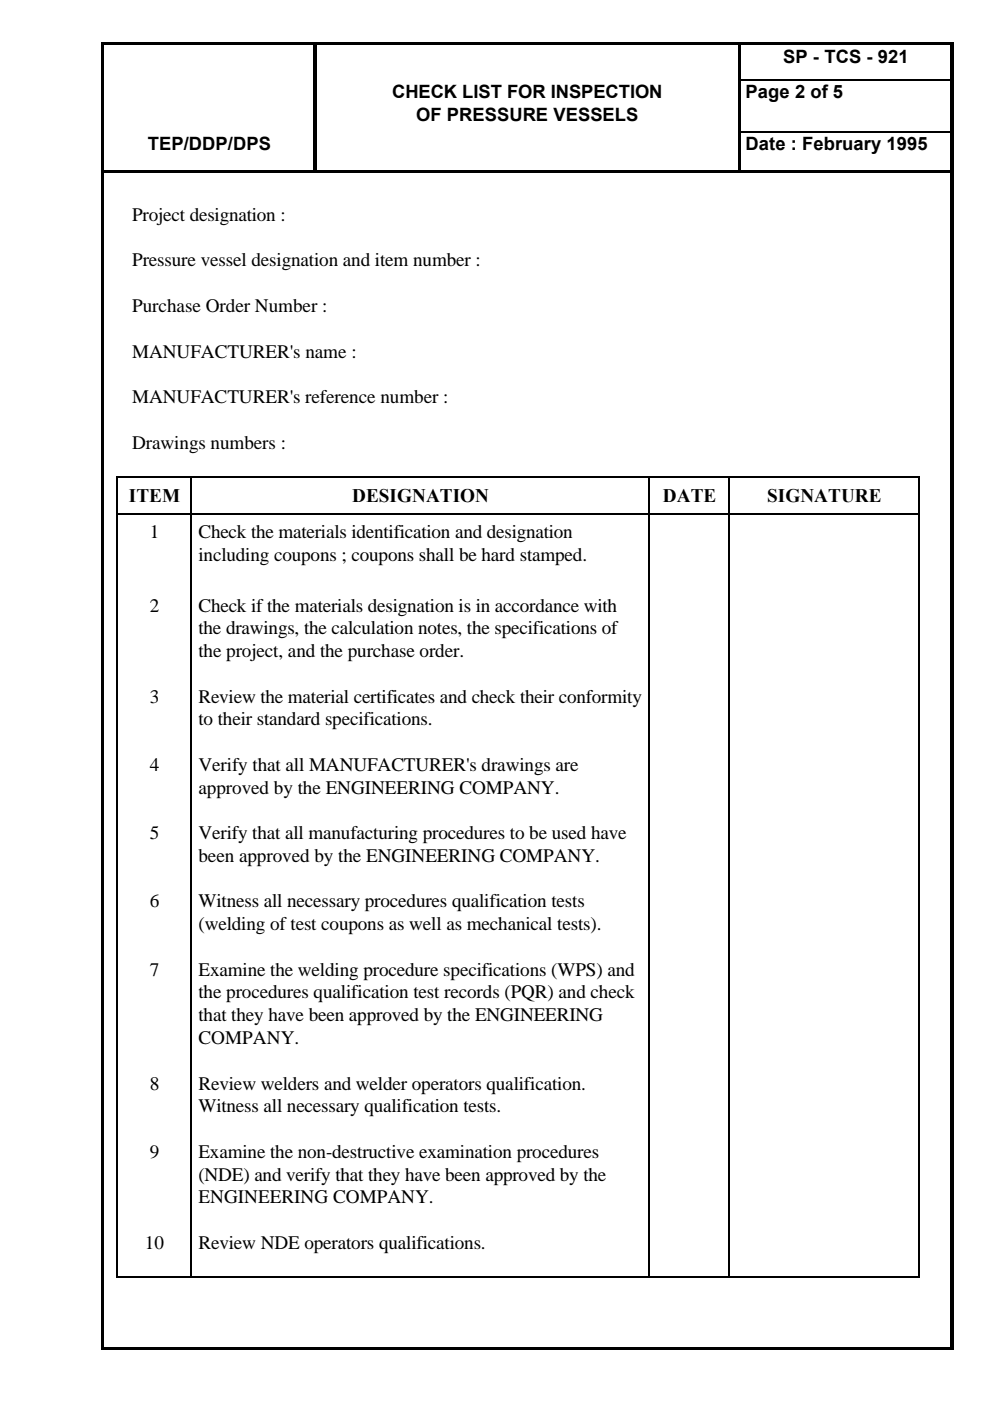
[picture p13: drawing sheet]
<svg xmlns="http://www.w3.org/2000/svg" width="210mm" height="297mm" viewBox="0 0 210 297" stroke-linecap="round" stroke-linejoin="round" font-family="sans-serif">
<defs><g id="words">
<g font-size="4.1">
<text x="28" y="46.8">Project designation :</text>
<text x="28" y="56.5">Pressure vessel designation and item number :</text>
<text x="28" y="66.2">Purchase Order Number :</text>
<text x="28" y="75.8">MANUFACTURER's name :</text>
<text x="28" y="85.5">MANUFACTURER's reference number :</text>
<text x="28" y="95.1">Drawings numbers :</text>
<text x="27.3" y="106.5">ITEM</text>
<text x="74.7" y="106.5">DESIGNATION</text>
<text x="140.5" y="106.5">DATE</text>
<text x="162.6" y="106.5">SIGNATURE</text>
<text x="31.7" y="114.1">1</text>
<text x="42.1" y="114.1">Check the materials identification and designation</text>
<text x="42.1" y="118.9">including coupons ; coupons shall be hard stamped.</text>
<text x="31.7" y="129.7">2</text>
<text x="42.1" y="129.7">Check if the materials designation is in accordance with</text>
<text x="42.1" y="134.5">the drawings, the calculation notes, the specifications of</text>
<text x="42.1" y="139.3">the project, and the purchase order.</text>
<text x="31.7" y="149">3</text>
<text x="42.1" y="149">Review the material certificates and check their conformity</text>
<text x="42.1" y="153.8">to their standard specifications.</text>
<text x="31.7" y="163.4">4</text>
<text x="42.1" y="163.4">Verify that all MANUFACTURER's drawings are</text>
<text x="42.1" y="168.3">approved by the ENGINEERING COMPANY.</text>
<text x="31.7" y="177.9">5</text>
<text x="42.1" y="177.9">Verify that all manufacturing procedures to be used have</text>
<text x="42.1" y="182.7">been approved by the ENGINEERING COMPANY.</text>
<text x="31.7" y="192.4">6</text>
<text x="42.1" y="192.4">Witness all necessary procedures qualification tests</text>
<text x="42.1" y="197.2">(welding of test coupons as well as mechanical tests).</text>
<text x="31.7" y="206.9">7</text>
<text x="42.1" y="206.9">Examine the welding procedure specifications (WPS) and</text>
<text x="42.1" y="211.7">the procedures qualification test records (PQR) and check</text>
<text x="42.1" y="216.5">that they have been approved by the ENGINEERING</text>
<text x="42.1" y="221.3">COMPANY.</text>
<text x="31.7" y="231">8</text>
<text x="42.1" y="231">Review welders and welder operators qualification.</text>
<text x="42.1" y="235.8">Witness all necessary qualification tests.</text>
<text x="31.7" y="245.5">9</text>
<text x="42.1" y="245.5">Examine the non-destructive examination procedures</text>
<text x="42.1" y="250.3">(NDE) and verify that they have been approved by the</text>
<text x="42.1" y="255.1">ENGINEERING COMPANY.</text>
<text x="30.7" y="264.8">10</text>
<text x="42.1" y="264.8">Review NDE operators qualifications.</text>
</g>
<g font-size="3.9">
<text x="166" y="13.3">SP - TCS - 921</text>
<text x="83.1" y="20.9">CHECK LIST FOR INSPECTION</text>
<text x="158.1" y="20.9">Page 2 of 5</text>
<text x="88.2" y="25.6">OF PRESSURE VESSELS</text>
<text x="31.3" y="31.9">TEP/DDP/DPS</text>
<text x="158.1" y="31.9">Date : February 1995</text>
</g>
</g></defs>
<g fill="#000">
<path d="M21.5 9h.3v.5h-.3zM21.5 9h.5v.3h-.5zM21.5 16.8h.3v.2h-.3zM21.8 9.3h.2v.2h-.2zM21.8 16.8h.2v.2h-.2zM66.5 9h.6v.3h-.6zM66.5 9.3h.6v.2h-.6zM66.5 16.8h.3v.2h-.3zM66.8 16.8h.3v.2h-.3zM156.5 9h.6v.3h-.6zM156.5 9.3h.6v.2h-.6zM156.5 16.8h.3v.2h-.3z"/>
<path d="M156.8 16.8h.3v.2h-.3zM201.6 9h.5v.3h-.5zM201.6 9.3h.2v.2h-.2zM201.6 16.8h.2v.2h-.2zM201.8 9h.3v.5h-.3zM201.8 16.8h.3v.2h-.3zM21.5 27.8h.3v.3h-.3zM21.5 36.2h.3v.5h-.3zM21.8 27.8h.2v.3h-.2zM21.8 36.2h.2v.5h-.2zM66.5 27.8h.3v.3h-.3zM66.5 36.2h.6v.2h-.6z"/>
<path d="M66.5 36.4h.6v.3h-.6zM66.8 27.8h.3v.3h-.3zM156.5 27.8h.3v.3h-.3zM156.5 36.2h.6v.2h-.6zM156.5 36.4h.6v.3h-.6zM156.8 27.8h.3v.3h-.3zM201.6 27.8h.2v.3h-.2zM201.6 36.2h.2v.5h-.2zM201.8 27.8h.3v.3h-.3zM201.8 36.2h.3v.5h-.3zM24.7 101h.3v.2h-.3zM24.7 108.9h.3v.3h-.3z"/>
<path d="M40.5 101h.2v.2h-.2zM40.5 108.9h.2v.3h-.2zM137.5 101h.3v.2h-.3zM137.5 108.9h.3v.3h-.3zM154.5 101h.3v.2h-.3zM154.5 108.9h.3v.3h-.3zM194.8 101h.3v.2h-.3zM194.8 108.9h.3v.3h-.3zM24.7 270.6h.3v.3h-.3zM40.5 270.6h.2v.3h-.2zM137.5 270.6h.3v.3h-.3zM154.5 270.6h.3v.3h-.3z"/>
<path d="M194.8 270.6h.3v.3h-.3zM21.5 285.6h.3v.5h-.3zM21.5 285.9h.5v.2h-.5zM21.8 285.6h.2v.3h-.2zM201.6 285.9h.5v.2h-.5zM201.6 285.6h.2v.3h-.2zM201.8 285.6h.3v.5h-.3z"/>
</g>
<g fill="none" stroke="#000" stroke-width=".25">
<path d="M21.6 9.5v7.3M21.6 17v10.8M21.9 9.5v7.3M21.9 17v10.8M22 9.1h44.5M22 9.4h44.5M66.7 9.5v7.3M66.7 17v10.8M66.9 9.5v7.3M66.9 17v10.8M67.1 9.1h89.4M67.1 9.4h89.4"/>
<path d="M156.7 9.5v7.3M156.7 17v10.8M156.9 9.5v7.3M156.9 17v10.8M157.1 9.1h44.5M157.1 9.4h44.5M157.1 16.9h44.5M201.7 9.5v7.3M201.7 17v10.8M202 9.5v7.3M202 17v10.8M21.6 28.1v8.1"/>
<path d="M21.6 36.7v248.9M21.9 28.1v8.1M21.9 36.7v248.9M22 36.3h44.5M22 36.6h44.5M66.7 28.1v8.1M66.9 28.1v8.1M67.1 36.3h89.4M67.1 36.6h89.4M156.7 28.1v8.1M156.9 28.1v8.1M157.1 27.9h44.5"/>
<path d="M157.1 36.3h44.5M157.1 36.6h44.5M201.7 28.1v8.1M201.7 36.7v248.9M202 28.1v8.1M202 36.7v248.9M24.8 101.2v7.7M24.8 109.2v161.4M25 101.1h15.5M25 109h15.5M40.6 101.2v7.7M40.6 109.2v161.4"/>
<path d="M40.7 101.1h96.8M40.7 109h96.8M137.6 101.2v7.7M137.6 109.2v161.4M137.8 101.1h16.7M137.8 109h16.7M154.6 101.2v7.7M154.6 109.2v161.4M154.8 101.1h40M154.8 109h40M194.9 101.2v7.7M194.9 109.2v161.4"/>
<path d="M25 270.7h15.5M40.7 270.7h96.8M137.8 270.7h16.7M154.8 270.7h40M22 285.7h179.6M22 286h179.6"/>
</g>
<use href="#words"/>
</svg>
